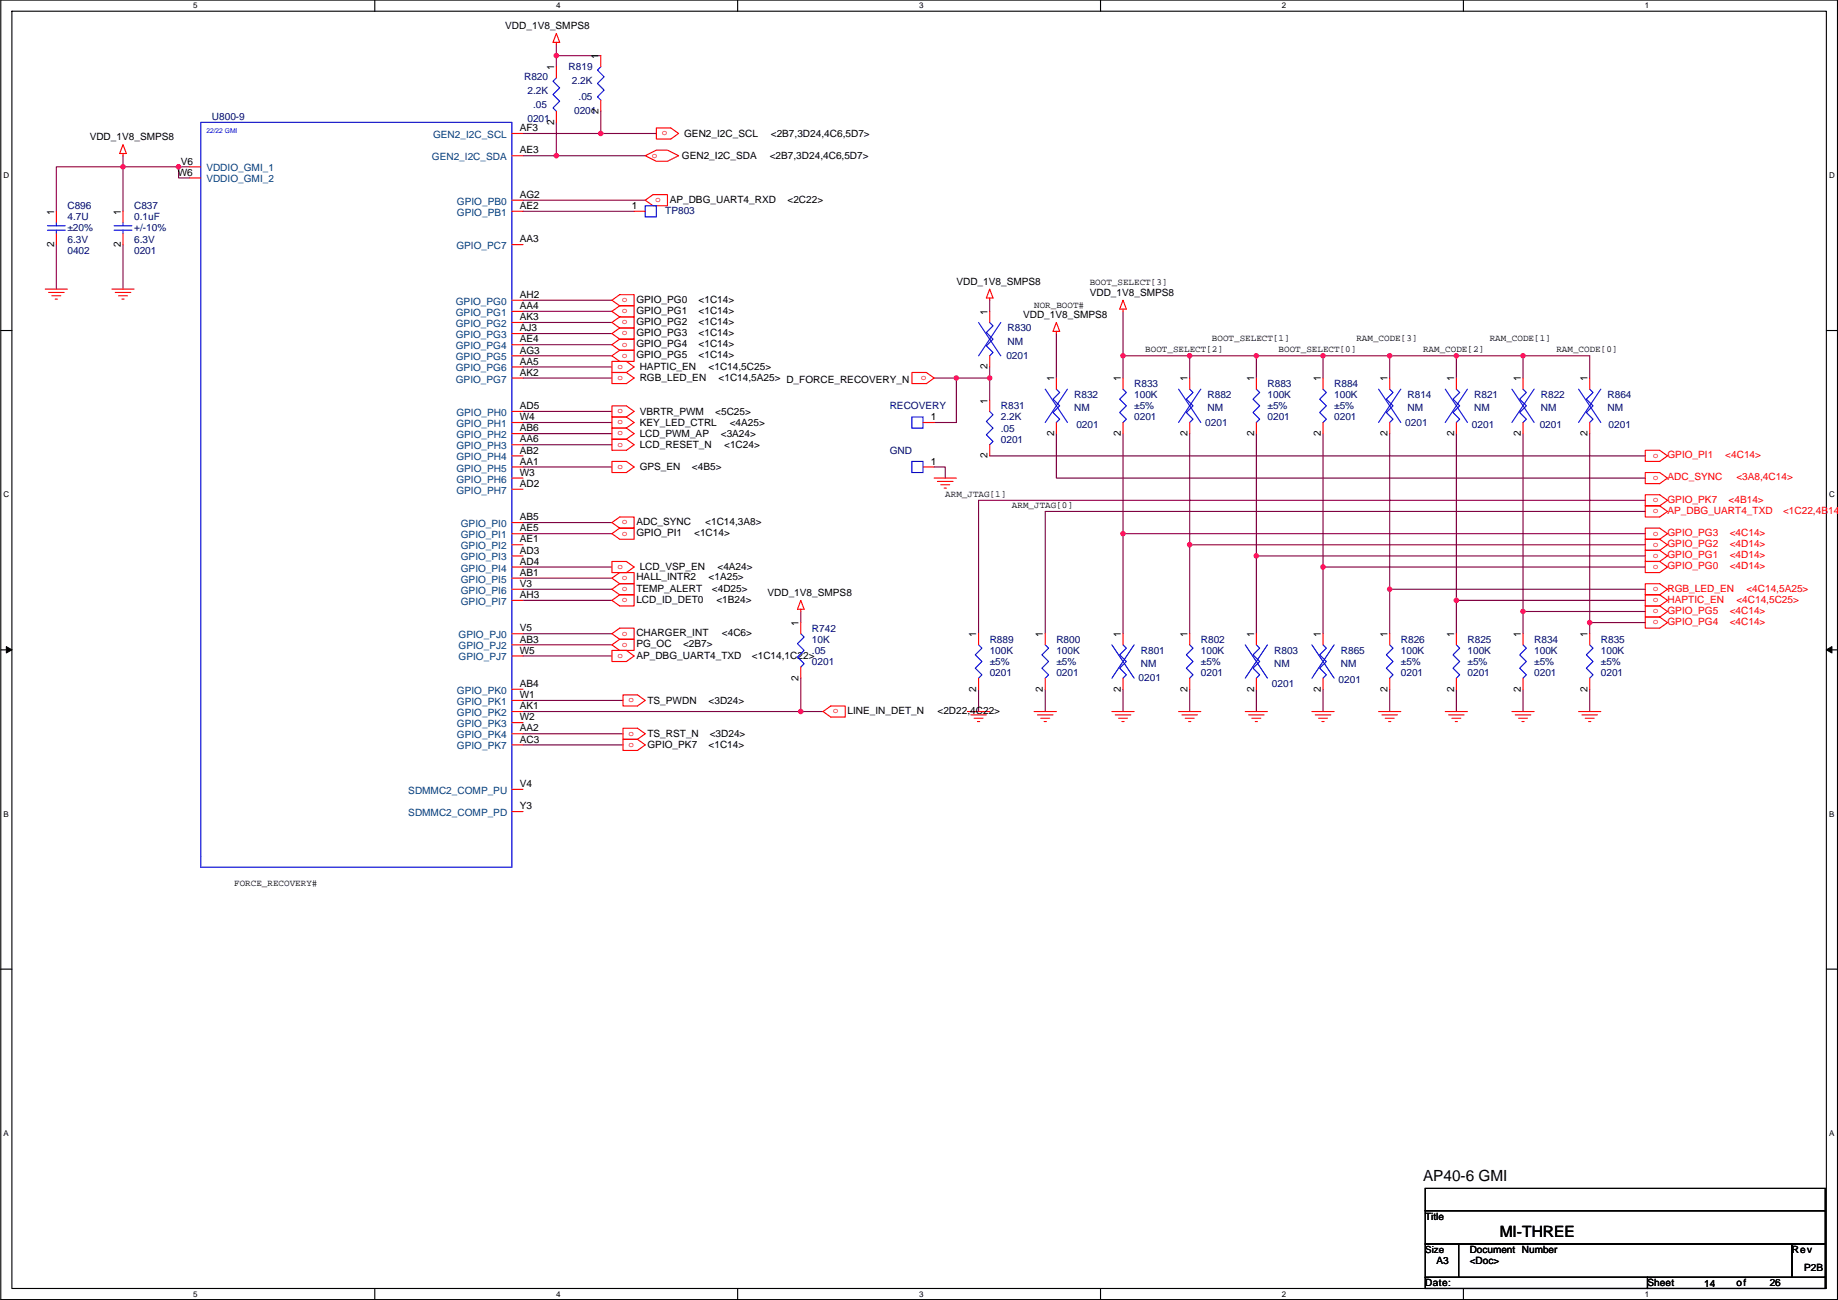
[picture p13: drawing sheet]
<svg xmlns="http://www.w3.org/2000/svg" width="420mm" height="297mm" viewBox="0 0 420 297" stroke-linecap="round" stroke-linejoin="round" font-family="sans-serif">
<defs><g id="words">
<text font-size="3.6" x="342.8" y="282.6">MI-THREE</text>
<text font-size="3.5" x="325.3" y="269.9">AP40-6 GMI</text>
<g font-size="2.3">
<text x="115.5" y="6.6">VDD_1V8_SMPS8</text>
<text x="126.7" y="16" transform="rotate(-90 126.7 16)">1</text>
<text x="136.8" y="13.5" transform="rotate(-90 136.8 13.5)">1</text>
<text x="118.8" y="30">AF3</text>
<text x="126.7" y="28.5" transform="rotate(-90 126.7 28.5)">2</text>
<text x="136.8" y="26" transform="rotate(-90 136.8 26)">2</text>
<text x="20.5" y="32">VDD_1V8_SMPS8</text>
<text x="118.8" y="35.1">AE3</text>
<text x="156.4" y="31.3">GEN2_I2C_SCL</text>
<text x="176.2" y="31.3">&lt;2B7,3D24,4C6,5D7&gt;</text>
<text x="40.6" y="40.1">W6</text>
<text x="41.3" y="37.6">V6</text>
<text x="155.9" y="36.4">GEN2_I2C_SDA</text>
<text x="175.9" y="36.4">&lt;2B7,3D24,4C6,5D7&gt;</text>
<text x="118.8" y="47.8">AE2</text>
<text x="118.8" y="45.2">AG2</text>
<text x="144.5" y="47.8">1</text>
<text x="153.1" y="46.3">AP_DBG_UART4_RXD</text>
<text x="180" y="46.3">&lt;2C22&gt;</text>
<text x="12.4" y="49" transform="rotate(-90 12.4 49)">1</text>
<text x="27.6" y="49" transform="rotate(-90 27.6 49)">1</text>
<text x="12.4" y="56.4" transform="rotate(-90 12.4 56.4)">2</text>
<text x="27.6" y="56.4" transform="rotate(-90 27.6 56.4)">2</text>
<text x="118.8" y="55.4">AA3</text>
<text x="218.6" y="65.1">VDD_1V8_SMPS8</text>
<text x="118.8" y="70.6">AA4</text>
<text x="118.8" y="68.1">AH2</text>
<text x="145.5" y="69.1">GPIO_PG0</text>
<text x="145.5" y="71.7">GPIO_PG1</text>
<text x="159.7" y="69.1">&lt;1C14&gt;</text>
<text x="159.7" y="71.7">&lt;1C14&gt;</text>
<text x="225.7" y="71.9" transform="rotate(-90 225.7 71.9)">1</text>
<text x="249.1" y="67.6">VDD_1V8_SMPS8</text>
<text x="118.8" y="75.7">AJ3</text>
<text x="118.8" y="73.2">AK3</text>
<text x="145.5" y="74.2">GPIO_PG2</text>
<text x="145.5" y="76.8">GPIO_PG3</text>
<text x="159.7" y="74.2">&lt;1C14&gt;</text>
<text x="159.7" y="76.8">&lt;1C14&gt;</text>
<text x="233.9" y="72.7">VDD_1V8_SMPS8</text>
<text x="118.8" y="83.3">AA5</text>
<text x="118.8" y="80.8">AG3</text>
<text x="118.8" y="78.2">AE4</text>
<text x="145.5" y="79.3">GPIO_PG4</text>
<text x="145.5" y="81.8">GPIO_PG5</text>
<text x="159.7" y="79.3">&lt;1C14&gt;</text>
<text x="159.7" y="81.8">&lt;1C14&gt;</text>
<text x="118.8" y="85.9">AK2</text>
<text x="146.2" y="84.6">HAPTIC_EN</text>
<text x="146.2" y="87.2">RGB_LED_EN</text>
<text x="162" y="84.6">&lt;1C14,5C25&gt;</text>
<text x="164.3" y="87.2">&lt;1C14,5A25&gt; D_FORCE_RECOVERY_N</text>
<text x="225.7" y="84.4" transform="rotate(-90 225.7 84.4)">2</text>
<text x="240.9" y="87.1" transform="rotate(-90 240.9 87.1)">1</text>
<text x="256.2" y="87.1" transform="rotate(-90 256.2 87.1)">1</text>
<text x="271.4" y="87.1" transform="rotate(-90 271.4 87.1)">1</text>
<text x="286.7" y="87.1" transform="rotate(-90 286.7 87.1)">1</text>
<text x="301.9" y="87.1" transform="rotate(-90 301.9 87.1)">1</text>
<text x="317.1" y="87.1" transform="rotate(-90 317.1 87.1)">1</text>
<text x="332.4" y="87.1" transform="rotate(-90 332.4 87.1)">1</text>
<text x="347.6" y="87.1" transform="rotate(-90 347.6 87.1)">1</text>
<text x="362.9" y="87.1" transform="rotate(-90 362.9 87.1)">1</text>
<text x="118.8" y="93.5">AD5</text>
<text x="146.2" y="94.8">VBRTR_PWM</text>
<text x="163.5" y="94.8">&lt;5C25&gt;</text>
<text x="225.7" y="92.2" transform="rotate(-90 225.7 92.2)">1</text>
<text x="118.8" y="101.1">AA6</text>
<text x="118.8" y="98.6">AB6</text>
<text x="118.8" y="96">W4</text>
<text x="146.2" y="97.3">KEY_LED_CTRL</text>
<text x="146.2" y="99.9">LCD_PWM_AP</text>
<text x="164.8" y="99.9">&lt;3A24&gt;</text>
<text x="166.8" y="97.3">&lt;4A25&gt;</text>
<text x="212.8" y="96">1</text>
<text x="240.9" y="99.6" transform="rotate(-90 240.9 99.6)">2</text>
<text x="256.2" y="99.6" transform="rotate(-90 256.2 99.6)">2</text>
<text x="271.4" y="99.6" transform="rotate(-90 271.4 99.6)">2</text>
<text x="286.7" y="99.6" transform="rotate(-90 286.7 99.6)">2</text>
<text x="301.9" y="99.6" transform="rotate(-90 301.9 99.6)">2</text>
<text x="317.1" y="99.6" transform="rotate(-90 317.1 99.6)">2</text>
<text x="332.4" y="99.6" transform="rotate(-90 332.4 99.6)">2</text>
<text x="347.6" y="99.6" transform="rotate(-90 347.6 99.6)">2</text>
<text x="362.9" y="99.6" transform="rotate(-90 362.9 99.6)">2</text>
<text x="118.8" y="106.2">AA1</text>
<text x="118.8" y="103.6">AB2</text>
<text x="146.2" y="102.4">LCD_RESET_N</text>
<text x="146.2" y="107.5">GPS_EN</text>
<text x="158.2" y="107.5">&lt;4B5&gt;</text>
<text x="165.5" y="102.4">&lt;1C24&gt;</text>
<text x="212.8" y="106.2">1</text>
<text x="225.7" y="104.7" transform="rotate(-90 225.7 104.7)">2</text>
<text x="118.8" y="111.3">AD2</text>
<text x="118.8" y="108.7">W3</text>
<text x="118.8" y="118.9">AB5</text>
<text x="145.5" y="119.9">ADC_SYNC</text>
<text x="161.2" y="119.9">&lt;1C14,3A8&gt;</text>
<text x="118.8" y="124">AE1</text>
<text x="118.8" y="121.4">AE5</text>
<text x="145.5" y="122.5">GPIO_PI1</text>
<text x="158.7" y="122.5">&lt;1C14&gt;</text>
<text x="118.8" y="131.6">AB1</text>
<text x="118.8" y="129">AD4</text>
<text x="118.8" y="126.5">AD3</text>
<text x="146.2" y="130.3">LCD_VSP_EN</text>
<text x="164" y="130.3">&lt;4A24&gt;</text>
<text x="118.8" y="136.7">AH3</text>
<text x="118.8" y="134.1">V3</text>
<text x="145.5" y="132.6">HALL_INTR2</text>
<text x="145.5" y="135.2">TEMP_ALERT</text>
<text x="145.5" y="137.7">LCD_ID_DET0</text>
<text x="162" y="132.6">&lt;1A25&gt;</text>
<text x="162.7" y="135.2">&lt;4D25&gt;</text>
<text x="163.8" y="137.7">&lt;1B24&gt;</text>
<text x="175.4" y="136.2">VDD_1V8_SMPS8</text>
<text x="182.5" y="143" transform="rotate(-90 182.5 143)">1</text>
<text x="118.8" y="149.4">W5</text>
<text x="118.8" y="146.8">AB3</text>
<text x="118.8" y="144.3">V5</text>
<text x="145.5" y="145.3">CHARGER_INT</text>
<text x="145.5" y="147.9">PG_OC</text>
<text x="156.1" y="147.9">&lt;2B7&gt;</text>
<text x="165" y="145.3">&lt;4C6&gt;</text>
<text x="223.2" y="145.6" transform="rotate(-90 223.2 145.6)">1</text>
<text x="238.4" y="145.6" transform="rotate(-90 238.4 145.6)">1</text>
<text x="256.2" y="145.6" transform="rotate(-90 256.2 145.6)">1</text>
<text x="271.4" y="145.6" transform="rotate(-90 271.4 145.6)">1</text>
<text x="286.7" y="145.6" transform="rotate(-90 286.7 145.6)">1</text>
<text x="301.9" y="145.6" transform="rotate(-90 301.9 145.6)">1</text>
<text x="317.1" y="145.6" transform="rotate(-90 317.1 145.6)">1</text>
<text x="332.4" y="145.6" transform="rotate(-90 332.4 145.6)">1</text>
<text x="347.6" y="145.6" transform="rotate(-90 347.6 145.6)">1</text>
<text x="362.9" y="145.6" transform="rotate(-90 362.9 145.6)">1</text>
<text x="145.5" y="150.7">AP_DBG_UART4_TXD</text>
<text x="171.9" y="150.7">&lt;1C14,1C22&gt;</text>
<text x="182.5" y="155.5" transform="rotate(-90 182.5 155.5)">2</text>
<text x="118.8" y="159.5">W1</text>
<text x="118.8" y="157">AB4</text>
<text x="148" y="160.8">TS_PWDN</text>
<text x="162" y="160.8">&lt;3D24&gt;</text>
<text x="223.2" y="158" transform="rotate(-90 223.2 158)">2</text>
<text x="238.4" y="158" transform="rotate(-90 238.4 158)">2</text>
<text x="256.2" y="158" transform="rotate(-90 256.2 158)">2</text>
<text x="271.4" y="158" transform="rotate(-90 271.4 158)">2</text>
<text x="286.7" y="158" transform="rotate(-90 286.7 158)">2</text>
<text x="301.9" y="158" transform="rotate(-90 301.9 158)">2</text>
<text x="317.1" y="158" transform="rotate(-90 317.1 158)">2</text>
<text x="332.4" y="158" transform="rotate(-90 332.4 158)">2</text>
<text x="347.6" y="158" transform="rotate(-90 347.6 158)">2</text>
<text x="362.9" y="158" transform="rotate(-90 362.9 158)">2</text>
<text x="118.8" y="167.1">AA2</text>
<text x="118.8" y="164.6">W2</text>
<text x="118.8" y="162.1">AK1</text>
<text x="193.7" y="163.1">LINE_IN_DET_N</text>
<text x="214.3" y="163.1">&lt;2D22,4C22&gt;</text>
<text x="118.8" y="169.7">AC3</text>
<text x="148" y="168.4">TS_RST_N</text>
<text x="148" y="171">GPIO_PK7</text>
<text x="162" y="171">&lt;1C14&gt;</text>
<text x="162.2" y="168.4">&lt;3D24&gt;</text>
<text x="118.8" y="179.8">V4</text>
<text x="118.8" y="184.9">Y3</text>
<text x="325.8" y="278.7">Title</text>
<text x="336" y="286.3">Document Number</text>
<text x="409.6" y="286.3">Rev</text>
<text x="325.8" y="293.9">Date:</text>
<text x="328.3" y="288.8">A3</text>
<text x="336" y="288.8">&lt;Doc&gt;</text>
<text x="376.6" y="293.9">Sheet</text>
<text x="396.9" y="293.9">of</text>
<text x="404.5" y="293.9">26</text>
<text x="412.4" y="290.4">P2B</text>
<text x="389.6" y="294.2">14</text>
</g>
<g font-size="2.3" fill="#000080">
<text x="130" y="16">R819</text>
<text x="119.8" y="18.3">R820</text>
<text x="120.6" y="21.4">2.2K</text>
<text x="130.7" y="19.1">2.2K</text>
<text x="132.3" y="22.9">.05</text>
<text x="48.4" y="27.5">U800-9</text>
<text x="120.6" y="28">0201</text>
<text x="121.8" y="24.7">.05</text>
<text x="131.2" y="26">0201</text>
<text x="15.4" y="47.8">C896</text>
<text x="30.7" y="47.8">C837</text>
<text x="15.4" y="50.3">4.7U</text>
<text x="15.4" y="52.9">±20%</text>
<text x="30.7" y="50.3">0.1uF</text>
<text x="30.7" y="52.9">+/-10%</text>
<text x="152.1" y="48.8">TP803</text>
<text x="15.4" y="58">0402</text>
<text x="15.4" y="55.4">6.3V</text>
<text x="30.7" y="58">0201</text>
<text x="30.7" y="55.4">6.3V</text>
<text x="230.3" y="75.7">R830</text>
<text x="230" y="82.1">0201</text>
<text x="230.3" y="78.8">NM</text>
<text x="259.3" y="88.4">R833</text>
<text x="289.7" y="88.4">R883</text>
<text x="305" y="88.4">R884</text>
<text x="203.4" y="93.5">RECOVERY</text>
<text x="228.8" y="93.5">R831</text>
<text x="245.5" y="91">R832</text>
<text x="245.5" y="94">NM</text>
<text x="259.3" y="91">100K</text>
<text x="259.3" y="93.5">±5%</text>
<text x="276" y="91">R882</text>
<text x="276" y="94">NM</text>
<text x="289.7" y="91">100K</text>
<text x="289.7" y="93.5">±5%</text>
<text x="305" y="91">100K</text>
<text x="305" y="93.5">±5%</text>
<text x="321.7" y="91">R814</text>
<text x="321.7" y="94">NM</text>
<text x="337" y="91">R821</text>
<text x="337" y="94">NM</text>
<text x="352.2" y="91">R822</text>
<text x="352.2" y="94">NM</text>
<text x="367.5" y="91">R864</text>
<text x="367.5" y="94">NM</text>
<text x="228.8" y="96.1">2.2K</text>
<text x="228.8" y="98.6">.05</text>
<text x="228.8" y="101.1">0201</text>
<text x="246.1" y="97.8">0201</text>
<text x="259.3" y="96.1">0201</text>
<text x="275.5" y="97.3">0201</text>
<text x="289.7" y="96.1">0201</text>
<text x="305" y="96.1">0201</text>
<text x="321.2" y="97.3">0201</text>
<text x="336.5" y="97.8">0201</text>
<text x="352" y="97.8">0201</text>
<text x="367.7" y="97.8">0201</text>
<text x="203.4" y="103.7">GND</text>
<text x="185.6" y="144.3">R742</text>
<text x="185.6" y="146.9">10K</text>
<text x="185.6" y="149.4">.05</text>
<text x="226.2" y="146.9">R889</text>
<text x="226.2" y="149.4">100K</text>
<text x="241.5" y="146.9">R800</text>
<text x="241.5" y="149.4">100K</text>
<text x="260.8" y="149.4">R801</text>
<text x="274.5" y="146.9">R802</text>
<text x="274.5" y="149.4">100K</text>
<text x="291.3" y="149.4">R803</text>
<text x="306.5" y="149.4">R865</text>
<text x="320.2" y="146.9">R826</text>
<text x="320.2" y="149.4">100K</text>
<text x="335.5" y="146.9">R825</text>
<text x="335.5" y="149.4">100K</text>
<text x="350.7" y="146.9">R834</text>
<text x="350.7" y="149.4">100K</text>
<text x="365.9" y="146.9">R835</text>
<text x="365.9" y="149.4">100K</text>
<text x="185.6" y="151.9">0201</text>
<text x="226.2" y="151.9">±5%</text>
<text x="226.2" y="154.5">0201</text>
<text x="241.5" y="151.9">±5%</text>
<text x="241.5" y="154.5">0201</text>
<text x="260.3" y="155.5">0201</text>
<text x="260.8" y="152.4">NM</text>
<text x="274.5" y="151.9">±5%</text>
<text x="274.5" y="154.5">0201</text>
<text x="291.3" y="152.4">NM</text>
<text x="306" y="156">0201</text>
<text x="306.5" y="152.4">NM</text>
<text x="320.2" y="151.9">±5%</text>
<text x="320.2" y="154.5">0201</text>
<text x="335.5" y="151.9">±5%</text>
<text x="335.5" y="154.5">0201</text>
<text x="350.7" y="151.9">±5%</text>
<text x="350.7" y="154.5">0201</text>
<text x="365.9" y="151.9">±5%</text>
<text x="365.9" y="154.5">0201</text>
<text x="290.8" y="157">0201</text>
</g>
<g font-size="2.3" fill="#004080">
<text x="99" y="31.5">GEN2_I2C_SCL</text>
<text x="47.2" y="41.7">VDDIO_GMI_2</text>
<text x="47.2" y="39.2">VDDIO_GMI_1</text>
<text x="98.7" y="36.6">GEN2_I2C_SDA</text>
<text x="104.4" y="46.8">GPIO_PB0</text>
<text x="104.4" y="49.3">GPIO_PB1</text>
<text x="104.3" y="56.9">GPIO_PC7</text>
<text x="104.2" y="69.6">GPIO_PG0</text>
<text x="104.2" y="77.3">GPIO_PG3</text>
<text x="104.2" y="74.7">GPIO_PG2</text>
<text x="104.2" y="72.2">GPIO_PG1</text>
<text x="104.2" y="82.3">GPIO_PG5</text>
<text x="104.2" y="79.8">GPIO_PG4</text>
<text x="104.2" y="87.4">GPIO_PG7</text>
<text x="104.2" y="84.9">GPIO_PG6</text>
<text x="104.3" y="95">GPIO_PH0</text>
<text x="104.3" y="100.1">GPIO_PH2</text>
<text x="104.3" y="97.6">GPIO_PH1</text>
<text x="104.3" y="107.7">GPIO_PH5</text>
<text x="104.3" y="105.2">GPIO_PH4</text>
<text x="104.3" y="102.7">GPIO_PH3</text>
<text x="104.3" y="112.8">GPIO_PH7</text>
<text x="104.3" y="110.3">GPIO_PH6</text>
<text x="105.3" y="125.5">GPIO_PI2</text>
<text x="105.3" y="123">GPIO_PI1</text>
<text x="105.3" y="120.4">GPIO_PI0</text>
<text x="105.3" y="130.6">GPIO_PI4</text>
<text x="105.3" y="128.1">GPIO_PI3</text>
<text x="105.3" y="135.7">GPIO_PI6</text>
<text x="105.3" y="133.1">GPIO_PI5</text>
<text x="105.3" y="138.2">GPIO_PI7</text>
<text x="104.8" y="148.4">GPIO_PJ2</text>
<text x="104.8" y="145.8">GPIO_PJ0</text>
<text x="104.8" y="150.9">GPIO_PJ7</text>
<text x="104.4" y="161.1">GPIO_PK1</text>
<text x="104.4" y="158.5">GPIO_PK0</text>
<text x="104.4" y="166.2">GPIO_PK3</text>
<text x="104.4" y="163.6">GPIO_PK2</text>
<text x="104.4" y="171.2">GPIO_PK7</text>
<text x="104.4" y="168.7">GPIO_PK4</text>
<text x="93.3" y="181.4">SDMMC2_COMP_PU</text>
<text x="93.3" y="186.5">SDMMC2_COMP_PD</text>
</g>
<g font-size="2.3" fill="#f00">
<text x="381.2" y="104.7">GPIO_PI1</text>
<text x="394.4" y="104.7">&lt;4C14&gt;</text>
<text x="381.2" y="109.8">ADC_SYNC</text>
<text x="396.9" y="109.8">&lt;3A8,4C14&gt;</text>
<text x="381.2" y="114.9">GPIO_PK7</text>
<text x="381.2" y="117.4">AP_DBG_UART4_TXD</text>
<text x="395.1" y="114.9">&lt;4B14&gt;</text>
<text x="407.6" y="117.4">&lt;1C22,4B14</text>
<text x="381.2" y="125">GPIO_PG2</text>
<text x="381.2" y="122.5">GPIO_PG3</text>
<text x="395.4" y="125">&lt;4D14&gt;</text>
<text x="395.4" y="122.5">&lt;4C14&gt;</text>
<text x="381.2" y="130.1">GPIO_PG0</text>
<text x="381.2" y="127.6">GPIO_PG1</text>
<text x="395.4" y="130.1">&lt;4D14&gt;</text>
<text x="395.4" y="127.6">&lt;4D14&gt;</text>
<text x="381.2" y="137.7">HAPTIC_EN</text>
<text x="381.2" y="135.2">RGB_LED_EN</text>
<text x="396.9" y="137.7">&lt;4C14,5C25&gt;</text>
<text x="399.2" y="135.2">&lt;4C14,5A25&gt;</text>
<text x="381.2" y="142.8">GPIO_PG4</text>
<text x="381.2" y="140.3">GPIO_PG5</text>
<text x="395.4" y="142.8">&lt;4C14&gt;</text>
<text x="395.4" y="140.3">&lt;4C14&gt;</text>
</g>
<text font-size="2.2" x="325.8" y="286.2">Size</text>
<g font-size="2.1" fill="#f00">
<text x="151.3" y="30.9">o</text>
<text x="149" y="36">o</text>
<text x="151.1" y="45.3" transform="rotate(180 151.1 45.3)">o</text>
<text x="143.4" y="68.1" transform="rotate(180 143.4 68.1)">o</text>
<text x="143.4" y="70.7" transform="rotate(180 143.4 70.7)">o</text>
<text x="143.4" y="73.2" transform="rotate(180 143.4 73.2)">o</text>
<text x="143.4" y="75.7" transform="rotate(180 143.4 75.7)">o</text>
<text x="143.4" y="78.3" transform="rotate(180 143.4 78.3)">o</text>
<text x="143.4" y="80.8" transform="rotate(180 143.4 80.8)">o</text>
<text x="141.1" y="84.3">o</text>
<text x="141.1" y="86.8">o</text>
<text x="211.8" y="85.9" transform="rotate(180 211.8 85.9)">o</text>
<text x="141.1" y="94.4">o</text>
<text x="141.1" y="97">o</text>
<text x="141.1" y="99.5">o</text>
<text x="141.1" y="102">o</text>
<text x="141.1" y="107.1">o</text>
<text x="379.1" y="103.7" transform="rotate(180 379.1 103.7)">o</text>
<text x="379.1" y="108.8" transform="rotate(180 379.1 108.8)">o</text>
<text x="379.1" y="113.8" transform="rotate(180 379.1 113.8)">o</text>
<text x="143.4" y="118.9" transform="rotate(180 143.4 118.9)">o</text>
<text x="379.1" y="116.4" transform="rotate(180 379.1 116.4)">o</text>
<text x="143.4" y="121.5" transform="rotate(180 143.4 121.5)">o</text>
<text x="379.1" y="124" transform="rotate(180 379.1 124)">o</text>
<text x="379.1" y="121.5" transform="rotate(180 379.1 121.5)">o</text>
<text x="141.1" y="130">o</text>
<text x="143.4" y="131.6" transform="rotate(180 143.4 131.6)">o</text>
<text x="379.1" y="129.1" transform="rotate(180 379.1 129.1)">o</text>
<text x="379.1" y="126.5" transform="rotate(180 379.1 126.5)">o</text>
<text x="143.4" y="134.2" transform="rotate(180 143.4 134.2)">o</text>
<text x="143.4" y="136.7" transform="rotate(180 143.4 136.7)">o</text>
<text x="379.1" y="136.7" transform="rotate(180 379.1 136.7)">o</text>
<text x="379.1" y="134.2" transform="rotate(180 379.1 134.2)">o</text>
<text x="379.1" y="141.8" transform="rotate(180 379.1 141.8)">o</text>
<text x="379.1" y="139.2" transform="rotate(180 379.1 139.2)">o</text>
<text x="143.4" y="144.3" transform="rotate(180 143.4 144.3)">o</text>
<text x="143.4" y="146.9" transform="rotate(180 143.4 146.9)">o</text>
<text x="141.1" y="150.3">o</text>
<text x="143.7" y="160.5">o</text>
<text x="191.7" y="162.1" transform="rotate(180 191.7 162.1)">o</text>
<text x="143.7" y="168.1">o</text>
<text x="143.7" y="170.6">o</text>
</g>
<g font-size="2.1">
<text x="249.1" y="65.2">BOOT_SELECT[3]</text>
<text x="236.4" y="70.3">NOR_BOOT#</text>
<text x="277" y="77.9">BOOT_SELECT[1]</text>
<text x="310.1" y="77.9">RAM_CODE[3]</text>
<text x="340.5" y="77.9">RAM_CODE[1]</text>
<text x="261.8" y="80.5">BOOT_SELECT[2]</text>
<text x="292.3" y="80.5">BOOT_SELECT[0]</text>
<text x="325.3" y="80.5">RAM_CODE[2]</text>
<text x="355.8" y="80.5">RAM_CODE[0]</text>
<text x="216.1" y="113.5">ARM_JTAG[1]</text>
<text x="231.3" y="116">ARM_JTAG[0]</text>
<text x="53.5" y="202.4">FORCE_RECOVERY#</text>
</g>
<g font-size="1.8">
<text x="44.2" y="1.9">5</text>
<text x="127.1" y="1.9">4</text>
<text x="210.1" y="1.9">3</text>
<text x="293" y="1.9">2</text>
<text x="376" y="1.9">1</text>
<text x=".8" y="40.7">D</text>
<text x="418.1" y="40.7">D</text>
<text x=".8" y="113.6">C</text>
<text x="418.1" y="113.6">C</text>
<text x=".8" y="186.6">B</text>
<text x="418.1" y="186.6">B</text>
<text x=".8" y="259.5">A</text>
<text x="418.1" y="259.5">A</text>
<text x="44.2" y="296.3">5</text>
<text x="127.1" y="296.3">4</text>
<text x="210.1" y="296.3">3</text>
<text x="293" y="296.3">2</text>
<text x="376" y="296.3">1</text>
</g>
<text font-size="1.5" fill="#00f" x="47.2" y="30.4">22/22 GMI</text>
</g></defs>
<path d="M.2 0h419.8v296.9h-419.8zM2.7 2.6h414.8v291.8h-414.8z" fill="none" stroke="#000" stroke-width=".25"/>
<g fill="#fff">
<path d="M44.2 .3h1v2h-1z"/>
<path d="M44.2 294.7h1v2h-1z"/>
</g>
<path d="M85.7 0v2.6M85.7 294.4v2.5" fill="none" stroke="#000" stroke-width=".25"/>
<g fill="#fff">
<path d="M127.1 .3h1v2h-1z"/>
<path d="M127.1 294.7h1v2h-1z"/>
</g>
<path d="M168.6 0v2.6M168.6 294.4v2.5" fill="none" stroke="#000" stroke-width=".25"/>
<g fill="#fff">
<path d="M210.1 .3h1v2h-1z"/>
<path d="M210.1 294.7h1v2h-1z"/>
</g>
<path d="M251.6 0v2.6M251.6 294.4v2.5" fill="none" stroke="#000" stroke-width=".25"/>
<g fill="#fff">
<path d="M293 .3h1v2h-1z"/>
<path d="M293 294.7h1v2h-1z"/>
</g>
<path d="M334.5 0v2.6M334.5 294.4v2.5" fill="none" stroke="#000" stroke-width=".25"/>
<g fill="#fff">
<path d="M376 .3h1v2h-1z"/>
<path d="M376 294.7h1v2h-1z"/>
<path d="M.8 39h1.3v2.1h-1.3z"/>
<path d="M418.1 39h1.3v2.1h-1.3z"/>
<path d="M.8 112h1.3v2h-1.3z"/>
<path d="M418.1 112h1.3v2h-1.3z"/>
</g>
<path d="M.2 75.5h2.5M417.5 75.5h2.5" fill="none" stroke="#000" stroke-width=".25"/>
<g fill="#fff">
<path d="M.8 185h1.2v2h-1.2z"/>
<path d="M418.1 185h1.2v2h-1.2z"/>
</g>
<path d="M.2 148.5h2.5M417.5 148.5h2.5" fill="none" stroke="#000" stroke-width=".25"/>
<path d="M1.4 147.7l1.3 .8-1.3 .7zM417.5 148.5l1.3-.8v1.5z" fill="#000" stroke="#000" stroke-width=".23"/>
<g fill="#fff">
<path d="M.8 257.9h1.2v2h-1.2z"/>
<path d="M418.1 257.9h1.2v2h-1.2z"/>
</g>
<path d="M.2 221.4h2.5M417.5 221.4h2.5M325.8 271.5h91.4v5.1h-91.4zM325.8 276.6h91.4v7.6h-91.4zM325.8 291.9h50.8v2.5h-50.8zM325.8 284.2h7.6v7.7h-7.6zM333.4 284.2h76.2v7.7h-76.2zM376.6 291.9h40.6v2.5h-40.6zM409.6 284.2h7.6v7.7h-7.6z" fill="none" stroke="#000" stroke-width=".25"/>
<g fill="none" stroke="#800040" stroke-width=".25">
<path d="M127.2 12.7v2.6M127.2 10.2v2.5M127.2 12.7h10.1M28.1 35.6v2.5M28.1 38.1v10.2M28.1 38.1h12.7M28.1 38.1h-15.2v10.2M40.8 38.1h2.6M40.8 38.1v2.6h2.6M119.6 35.6h7.6M119.6 30.5h17.7M127.2 28v7.6"/>
<path d="M127.2 35.6h20.3M137.3 25.4v5.1M137.3 30.5h12.7M12.9 55.9v10.2M28.1 55.9v10.2M119.6 45.7h27.9M119.6 48.3h25.4M119.6 68.6h20.3M119.6 71.1h20.3M119.6 73.7h20.3M119.6 76.2h20.3M119.6 78.8h20.3"/>
<path d="M226.2 68.6v2.5M241.5 76.2v10.2M256.7 71.1v10.2M119.6 81.3h20.3M119.6 83.8h20.3M119.6 94h20.3M119.6 99.1h20.3M119.6 96.5h20.3M119.6 86.4h20.3M213.5 86.4h5.1M218.6 86.4h7.6M218.6 86.4v10.1h-5.1"/>
<path d="M226.2 83.8v2.6M226.2 86.4v5.1M241.5 99.1v10.1h134.6M256.7 99.1v22.8M256.7 81.3v5.1M256.7 81.3h15.3M272 99.1v25.4M272 81.3v5.1M272 81.3h15.2M287.2 81.3v5.1M287.2 99.1v27.9M287.2 81.3h15.2"/>
<path d="M302.4 81.3v5.1M302.4 99.1v30.5M302.4 81.3h15.3M317.7 81.3v5.1M317.7 99.1v35.5M317.7 81.3h15.2M332.9 81.3v5.1M332.9 99.1v38.1M332.9 81.3h15.3M348.2 81.3v5.1M348.2 99.1v40.6M348.2 81.3h15.2v5.1"/>
<path d="M363.4 99.1v43.2M119.6 101.6h20.3M119.6 106.7h20.3M119.6 119.4h20.3M213.5 106.7h2.6v2.5M226.2 104.2h149.9M376.1 116.9h-137.2v27.9M376.1 114.3h-152.4v30.5M119.6 121.9h20.3M119.6 129.6h20.3M119.6 132.1h20.3M119.6 134.6h20.3"/>
<path d="M119.6 137.2h20.3M183.1 139.7v2.6M256.7 121.9v22.9M256.7 121.9h119.4M272 124.5h104.1M272 124.5v20.3M287.2 127v17.8M287.2 127h88.9M302.4 129.6v15.2M302.4 129.6h73.7M317.7 134.6h58.4M317.7 134.6v10.2"/>
<path d="M332.9 137.2v7.6M332.9 137.2h43.2M348.2 139.7v5.1M348.2 139.7h27.9M119.6 149.9h20.3M119.6 144.8h20.3M119.6 147.3h20.3M183.1 155v7.6h5M223.7 157.5v5.1M238.9 157.5v5.1M256.7 157.5v5.1M272 157.5v5.1"/>
<path d="M287.2 157.5v5.1M302.4 157.5v5.1M317.7 157.5v5.1M332.9 157.5v5.1M348.2 157.5v5.1M363.4 142.3v2.5M363.4 142.3h12.7M363.4 157.5v5.1M119.6 160h22.8M119.6 167.7h22.8M119.6 170.2h22.8M119.6 162.6h63.5"/>
</g>
<g fill="#f0f" stroke="#f0f" stroke-width=".25">
<circle cx="28.1" cy="38.1" r=".5"/>
<circle cx="127.2" cy="35.6" r=".5"/>
<circle cx="226.2" cy="86.4" r=".5"/>
<circle cx="256.7" cy="81.3" r=".5"/>
<circle cx="271.9" cy="81.3" r=".5"/>
<circle cx="348.1" cy="81.3" r=".5"/>
<circle cx="332.9" cy="81.3" r=".5"/>
<circle cx="317.7" cy="81.3" r=".5"/>
<circle cx="302.4" cy="81.3" r=".5"/>
<circle cx="287.2" cy="81.3" r=".5"/>
<circle cx="363.4" cy="142.2" r=".5"/>
<circle cx="348.1" cy="139.7" r=".5"/>
<circle cx="332.9" cy="137.2" r=".5"/>
<circle cx="317.7" cy="134.6" r=".5"/>
<circle cx="302.4" cy="129.5" r=".5"/>
<circle cx="287.2" cy="127" r=".5"/>
<circle cx="271.9" cy="124.5" r=".5"/>
<circle cx="256.7" cy="121.9" r=".5"/>
<circle cx="127.2" cy="12.7" r=".5"/>
<circle cx="218.6" cy="86.4" r=".5"/>
<circle cx="40.8" cy="38.1" r=".5"/>
<circle cx="137.3" cy="30.5" r=".5"/>
<circle cx="183" cy="162.6" r=".5"/>
</g>
<g fill="none" stroke="#f00" stroke-width=".25">
<path d="M127.2 9.7v.5M127.2 15.3v2.5M127.2 7.6l.7 2.1h-1.5zM137.3 12.7v2.6M28.1 33l.8 2.1h-1.5zM28.1 35.1v.5M43.4 38.1h2.5M117 35.6h2.6M117 30.5h2.6M127.2 25.4v2.6M137.3 22.9v2.5M147.5 35.6l2.5-1.3h2.6l2.5 1.3-2.5 1.3h-2.6z"/>
<path d="M150 29.2h3.3l1.8 1.3-1.8 1.3h-3.3zM12.9 48.3v2.5M12.9 53.4v2.5M28.1 48.3v2.5M28.1 53.4v2.5M43.4 40.7h2.5M117 55.9h2.6M117 48.3h2.6M117 45.7h2.6M145 48.3h2.5M147.5 45.7l1.8-1.2h3.3v2.5h-3.3zM10.3 66.1h5.1"/>
<path d="M11.1 66.8h3.6M11.9 67.6h2M12.6 68.3h.5M25.6 66.1h5.1M26.3 66.8h3.6M27.1 67.6h2M27.9 68.3h.5M117 78.8h2.6M117 76.2h2.6M117 73.7h2.6M117 71.1h2.6M117 68.6h2.6"/>
<path d="M139.9 68.6l1.8-1.3h3.3v2.6h-3.3zM141.7 69.9l-1.8 1.2 1.8 1.3M141.7 72.4l-1.8 1.3 1.8 1.3M141.7 75l-1.8 1.2 1.8 1.3M141.7 77.5l-1.8 1.3 1.8 1.2M141.7 69.9h3.3v2.5h-3.3M141.7 72.4h3.3v2.6h-3.3M141.7 75h3.3v2.5h-3.3M141.7 77.5h3.3v2.5h-3.3M226.2 71.1v2.6M226.2 68.1v.5M226.2 66.1l.8 2h-1.5z"/>
<path d="M241.5 75.7v.5M241.5 73.7l.7 2h-1.5zM256.7 70.6v.5M256.7 68.6l.8 2h-1.5zM117 99.1h2.6M117 96.5h2.6M117 94h2.6M117 86.4h2.6M117 83.8h2.6M117 81.3h2.6M139.9 82.6h3.3l1.8 1.2-1.8 1.3h-3.3zM139.9 92.7h3.3l1.8 1.3-1.8 1.3h-3.3z"/>
<path d="M139.9 85.1h3.3l1.8 1.3-1.8 1.3h-3.3zM139.9 81.3l1.8-1.3h3.3v2.6h-3.3zM143.2 95.3h-3.3v2.5h3.3M143.2 97.8h-3.3v2.6h3.3M143.2 95.3l1.8 1.2-1.8 1.3M143.2 97.8l1.8 1.3-1.8 1.3M208.5 85.1h3.3l1.7 1.3-1.7 1.3h-3.3zM211 96.5h2.5M226.2 91.5v2.5M226.2 81.3v2.5M241.5 86.4v2.5M241.5 96.5v2.6"/>
<path d="M256.7 86.4v2.5M256.7 96.5v2.6M272 86.4v2.5M272 96.5v2.6M287.2 86.4v2.5M287.2 96.5v2.6M302.4 86.4v2.5M302.4 96.5v2.6M317.7 86.4v2.5M317.7 96.5v2.6M332.9 86.4v2.5M332.9 96.5v2.6"/>
<path d="M348.2 86.4v2.5M348.2 96.5v2.6M363.4 86.4v2.5M363.4 96.5v2.6M117 119.4h2.6M117 111.8h2.6M117 109.2h2.6M117 106.7h2.6M117 104.2h2.6M117 101.6h2.6M139.9 100.4h3.3l1.8 1.2-1.8 1.3h-3.3zM139.9 105.4h3.3l1.8 1.3-1.8 1.3h-3.3z"/>
<path d="M139.9 119.4l1.8-1.3h3.3v2.6h-3.3zM211 106.7h2.5M213.5 109.2h5.1M214.3 110h3.6M215.1 110.8h2M215.8 111.5h.5M226.2 101.6v2.6M376.1 102.9h3.3l1.8 1.3-1.8 1.2h-3.3zM376.1 108h3.3l1.8 1.2-1.8 1.3h-3.3zM376.1 113.1h3.3l1.8 1.2-1.8 1.3h-3.3zM376.1 115.6h3.3l1.8 1.3-1.8 1.2h-3.3zM117 137.2h2.6"/>
<path d="M117 134.6h2.6M117 132.1h2.6M117 129.6h2.6M117 127h2.6M117 124.5h2.6M117 121.9h2.6M139.9 128.3h3.3l1.8 1.3-1.8 1.2h-3.3zM139.9 121.9l1.8-1.2h3.3v2.5h-3.3zM139.9 132.1l1.8-1.3h3.3v2.6h-3.3zM139.9 137.2l1.8-1.3h3.3v2.6h-3.3zM141.7 133.4l-1.8 1.2 1.8 1.3M141.7 133.4h3.3v2.5h-3.3"/>
<path d="M183.1 139.2v.5M183.1 137.2l.7 2h-1.5zM376.1 133.4h3.3l1.8 1.2-1.8 1.3h-3.3zM376.1 128.3h3.3l1.8 1.3-1.8 1.2h-3.3zM376.1 120.7h3.3l1.8 1.2-1.8 1.3h-3.3zM379.4 138.5h-3.3v2.5h3.3M379.4 135.9h-3.3v2.6h3.3M379.4 125.8h-3.3v2.5h3.3M379.4 123.2h-3.3v2.6h3.3M379.4 138.5l1.8 1.2-1.8 1.3M379.4 135.9l1.8 1.3-1.8 1.3M379.4 125.8l1.8 1.2-1.8 1.3"/>
<path d="M379.4 123.2l1.8 1.3-1.8 1.3M117 157.5h2.6M117 149.9h2.6M117 147.3h2.6M117 144.8h2.6M139.9 148.6h3.3l1.8 1.3-1.8 1.3h-3.3zM139.9 144.8l1.8-1.3h3.3v2.6h-3.3zM139.9 147.3l1.8-1.2h3.3v2.5h-3.3zM142.4 158.8h3.3l1.8 1.2-1.8 1.3h-3.3zM183.1 142.3v2.5M183.1 152.4v2.6M223.7 144.8v2.5"/>
<path d="M223.7 155v2.5M238.9 144.8v2.5M238.9 155v2.5M256.7 144.8v2.5M256.7 155v2.5M272 144.8v2.5M272 155v2.5M287.2 144.8v2.5M287.2 155v2.5M302.4 144.8v2.5M302.4 155v2.5M317.7 144.8v2.5"/>
<path d="M317.7 155v2.5M332.9 144.8v2.5M332.9 155v2.5M348.2 144.8v2.5M348.2 155v2.5M363.4 144.8v2.5M363.4 155v2.5M376.1 141h3.3l1.8 1.3-1.8 1.2h-3.3zM117 170.2h2.6M117 167.7h2.6M117 165.1h2.6M117 162.6h2.6"/>
<path d="M117 160h2.6M142.4 166.4h3.3l1.8 1.3-1.8 1.2h-3.3zM142.4 168.9h3.3l1.8 1.3-1.8 1.3h-3.3zM188.1 162.6l1.8-1.3h3.3v2.6h-3.3zM221.2 162.6h5M221.9 163.3h3.6M222.7 164.1h2M223.4 164.9h.6M236.4 162.6h5.1M237.2 163.3h3.5M237.9 164.1h2.1M238.7 164.9h.5"/>
<path d="M254.2 162.6h5.1M254.9 163.3h3.6M255.7 164.1h2M256.5 164.9h.5M269.4 162.6h5.1M270.2 163.3h3.5M270.9 164.1h2.1M271.7 164.9h.5M284.7 162.6h5M285.4 163.3h3.6M286.2 164.1h2M286.9 164.9h.6"/>
<path d="M299.9 162.6h5.1M300.7 163.3h3.5M301.4 164.1h2.1M302.2 164.9h.5M315.1 162.6h5.1M315.9 163.3h3.6M316.7 164.1h2M317.4 164.9h.5M330.4 162.6h5.1M331.1 163.3h3.6M331.9 164.1h2M332.7 164.9h.5"/>
<path d="M345.6 162.6h5.1M346.4 163.3h3.5M347.1 164.1h2.1M347.9 164.9h.5M360.9 162.6h5M361.6 163.3h3.6M362.4 164.1h2M363.1 164.9h.6M117 185.4h2.6M117 180.4h2.6"/>
</g>
<g fill="none" stroke="#00f" stroke-width=".25">
<path d="M127.2 17.8l-.8 .8 1.5 1.5-1.5 1.5 1.5 1.5-1.5 1.6 .8 .7M137.3 15.3l-.7 .7 1.5 1.5-1.5 1.6 1.5 1.5-1.5 1.5 .7 .8M45.9 28h71.1v170.1h-71.1zM45.9 38.1h.1M45.9 35.6h.1M117 38.1h.1M10.8 51.6h4.1M10.8 52.6h4.1M12.9 50.8v.8M12.9 52.6v.8M26.1 51.6h4.1M26.1 52.6h4.1"/>
<path d="M28.1 50.8v.8M28.1 52.6v.8M117 53.4h.1M117 50.8h.1M147.5 47h2.5v2.6h-2.5zM117 78.8h.1M117 76.2h.1M117 73.7h.1M117 61h.1M223.7 73.7l5.1 7.6M226.2 73.7l.8 .7-1.5 1.6 1.5 1.5-1.5 1.5 1.5 1.5-.8 .8M228.8 73.7l-5.1 7.6"/>
<path d="M117 99.1h.1M117 91.5h.1M117 88.9h.1M117 86.4h.1M117 83.8h.1M117 81.3h.1M208.5 95.3h2.5v2.5h-2.5zM226.2 94l.8 .8-1.5 1.5 1.5 1.5-1.5 1.5 1.5 1.6-.8 .7M238.9 88.9l5.1 7.6M241.5 88.9l.7 .8-1.5 1.5 1.5 1.5-1.5 1.6 1.5 1.5-.7 .7M244 88.9l-5.1 7.6M256.7 88.9l.8 .8-1.5 1.5 1.5 1.5-1.5 1.6 1.5 1.5-.8 .7"/>
<path d="M269.4 88.9l5.1 7.6M272 88.9l.7 .8-1.5 1.5 1.5 1.5-1.5 1.6 1.5 1.5-.7 .7M274.5 88.9l-5.1 7.6M287.2 88.9l.8 .8-1.6 1.5 1.6 1.5-1.6 1.6 1.6 1.5-.8 .7M302.4 88.9l.8 .8-1.5 1.5 1.5 1.5-1.5 1.6 1.5 1.5-.8 .7M315.1 88.9l5.1 7.6M317.7 88.9l.7 .8-1.5 1.5 1.5 1.5-1.5 1.6 1.5 1.5-.7 .7M320.2 88.9l-5.1 7.6M330.4 88.9l5.1 7.6M332.9 88.9l.8 .8-1.5 1.5 1.5 1.5-1.5 1.6 1.5 1.5-.8 .7M335.5 88.9l-5.1 7.6M345.6 88.9l5.1 7.6"/>
<path d="M348.2 88.9l.7 .8-1.5 1.5 1.5 1.5-1.5 1.6 1.5 1.5-.7 .7M350.7 88.9l-5.1 7.6M360.9 88.9l5 7.6M363.4 88.9l.8 .8-1.6 1.5 1.6 1.5-1.6 1.6 1.6 1.5-.8 .7M365.9 88.9l-5 7.6M117 116.9h.1M117 114.3h.1M117 111.8h.1M117 109.2h.1M117 106.7h.1M117 104.2h.1M117 101.6h.1"/>
<path d="M208.5 105.4h2.5v2.6h-2.5zM117 139.7h.1M117 137.2h.1M117 134.6h.1M117 132.1h.1M117 129.6h.1M117 127h.1M117 124.5h.1M117 155h.1M117 152.4h.1M117 149.9h.1M117 142.3h.1"/>
<path d="M183.1 144.8l.7 .8-1.5 1.5 1.5 1.5-1.5 1.5 1.5 1.6-.7 .7M223.7 147.3l.8 .8-1.6 1.5 1.6 1.6-1.6 1.5 1.6 1.5-.8 .8M238.9 147.3l.8 .8-1.5 1.5 1.5 1.6-1.5 1.5 1.5 1.5-.8 .8M254.2 147.3l5.1 7.7M256.7 147.3l.8 .8-1.5 1.5 1.5 1.6-1.5 1.5 1.5 1.5-.8 .8M259.3 147.3l-5.1 7.7M272 147.3l.7 .8-1.5 1.5 1.5 1.6-1.5 1.5 1.5 1.5-.7 .8M284.7 147.3l5 7.7M287.2 147.3l.8 .8-1.6 1.5 1.6 1.6-1.6 1.5 1.6 1.5-.8 .8M289.7 147.3l-5 7.7M299.9 147.3l5.1 7.7M302.4 147.3l.8 .8-1.5 1.5 1.5 1.6-1.5 1.5 1.5 1.5-.8 .8"/>
<path d="M305 147.3l-5.1 7.7M317.7 147.3l.7 .8-1.5 1.5 1.5 1.6-1.5 1.5 1.5 1.5-.7 .8M332.9 147.3l.8 .8-1.5 1.5 1.5 1.6-1.5 1.5 1.5 1.5-.8 .8M348.2 147.3l.7 .8-1.5 1.5 1.5 1.6-1.5 1.5 1.5 1.5-.7 .8M363.4 147.3l.8 .8-1.6 1.5 1.6 1.6-1.6 1.5 1.6 1.5-.8 .8M117 175.3h.1M117 172.7h.1M117 170.2h.1M117 167.7h.1M117 165.1h.1M117 162.6h.1M117 185.4h.1"/>
<path d="M117 190.5h.1"/>
</g>
<use href="#words"/>
</svg>
